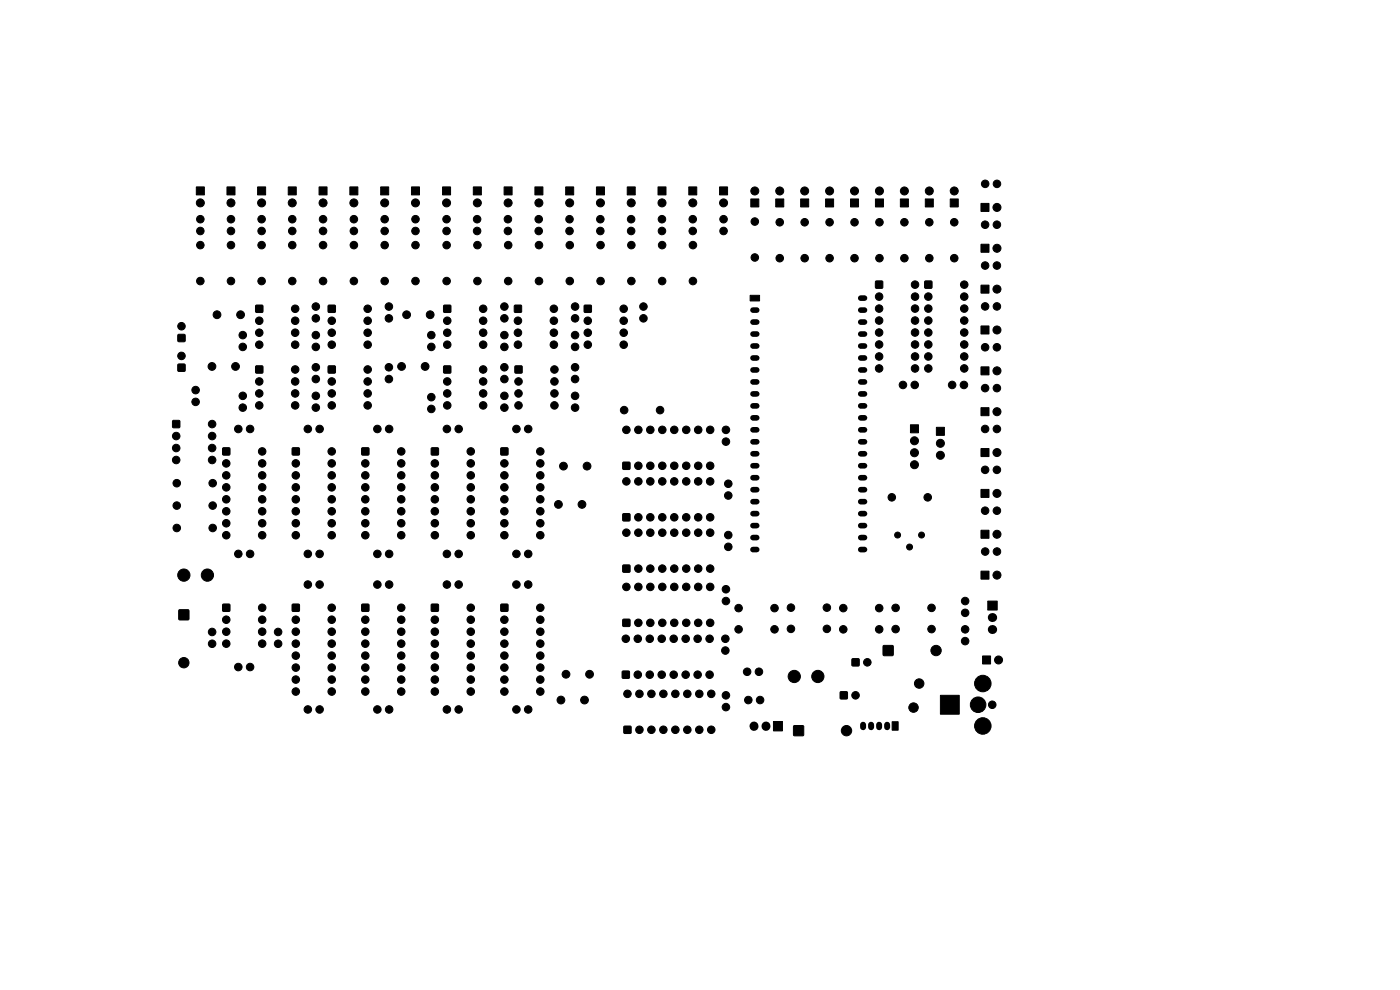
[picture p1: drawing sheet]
<svg xmlns="http://www.w3.org/2000/svg" width="297mm" height="210mm" viewBox="0 0 297 210" stroke-linecap="round" stroke-linejoin="round" font-family="sans-serif">
<g fill="#000" stroke="#000" stroke-width=".21">
<path d="M41.7 39.7h1.7v1.7h-1.7zM48.2 39.7h1.6v1.7h-1.6zM54.6 39.7h1.7v1.7h-1.7zM61.1 39.7h1.7v1.7h-1.7zM67.7 39.7h1.7v1.7h-1.7zM74.2 39.7h1.7v1.7h-1.7zM80.8 39.7h1.7v1.7h-1.7zM87.3 39.7h1.7v1.7h-1.7zM93.9 39.7h1.7v1.7h-1.7zM100.4 39.7h1.7v1.7h-1.7zM106.9 39.7h1.7v1.7h-1.7zM113.5 39.7h1.7v1.7h-1.7z"/>
<path d="M120 39.7h1.7v1.7h-1.7zM126.5 39.7h1.7v1.7h-1.7zM133.1 39.7h1.7v1.7h-1.7zM139.6 39.7h1.7v1.7h-1.7zM146.1 39.7h1.7v1.7h-1.7zM152.6 39.7h1.7v1.7h-1.7zM159.3 42.2h1.7v1.7h-1.7zM164.6 42.2h1.7v1.7h-1.7zM169.9 42.2h1.7v1.7h-1.7zM175.1 42.2h1.7v1.7h-1.7zM180.4 42.2h1.7v1.7h-1.7zM185.8 59.7h1.4v1.4h-1.4z"/>
<path d="M185.7 42.2h1.7v1.7h-1.7zM191 42.2h1.7v1.7h-1.7zM196.2 59.7h1.5v1.4h-1.5zM196.3 42.2h1.7v1.7h-1.7zM201.6 42.2h1.7v1.7h-1.7zM208.1 43.2h1.7v1.7h-1.7zM208.1 51.8h1.7v1.7h-1.7zM37.8 71h1.4v1.4h-1.4zM37.8 77.3h1.4v1.4h-1.4zM54.3 64.8h1.4v1.4h-1.4zM54.3 77.7h1.4v1.4h-1.4zM69.7 64.8h1.4v1.4h-1.4z"/>
<path d="M69.7 77.7h1.4v1.4h-1.4zM94.2 64.8h1.4v1.4h-1.4zM94.2 77.7h1.4v1.4h-1.4zM109.2 64.8h1.4v1.4h-1.4zM109.3 77.7h1.4v1.4h-1.4zM124 64.8h1.4v1.4h-1.4zM159.1 62.6h2v1.2h-2zM208.1 60.5h1.7v1.7h-1.7zM208.1 69.2h1.7v1.7h-1.7zM208.1 77.8h1.7v1.7h-1.7zM36.7 89.2h1.4v1.5h-1.4zM47.3 95h1.4v1.5h-1.4z"/>
<path d="M62 95h1.5v1.5h-1.5zM76.8 95h1.4v1.5h-1.4zM91.5 95h1.5v1.5h-1.5zM106.3 95h1.4v1.5h-1.4zM132.2 98.1h1.4v1.4h-1.4zM193.1 90.1h1.8v1.7h-1.8zM198.7 90.7h1.6v1.7h-1.6zM208.1 86.5h1.7v1.7h-1.7zM208.1 95.2h1.7v1.7h-1.7zM132.2 109h1.4v1.5h-1.4zM208.1 112.5h1.7v1.7h-1.7zM208.1 103.8h1.7v1.7h-1.7z"/>
<path d="M38 129.4h2v2h-2zM47.3 128.2h1.4v1.4h-1.4zM62 128.2h1.5v1.4h-1.5zM76.8 128.2h1.4v1.4h-1.4zM91.5 128.2h1.5v1.4h-1.5zM106.3 128.2h1.4v1.4h-1.4zM132.2 119.9h1.4v1.4h-1.4zM132.2 131.4h1.4v1.4h-1.4zM180.8 139.8h1.4v1.4h-1.4zM187.4 137h2v2h-2zM209.5 127.5h2v1.9h-2zM208.1 121.2h1.7v1.7h-1.7z"/>
<path d="M132 142.4h1.5v1.4h-1.5zM132.4 154.1h1.4v1.4h-1.4zM164.1 153.1h1.9v2h-1.9zM168.4 154h2v2h-2zM178.3 146.8h1.4v1.4h-1.4zM189.3 153.1h1.2v1.8h-1.2zM199.5 147.5h4v4h-4zM208.4 139.2h1.7v1.7h-1.7z"/>
<circle cx="209" cy="39" r=".8"/>
<circle cx="211.5" cy="39" r=".8"/>
<circle cx="42.5" cy="43" r=".85"/>
<circle cx="42.5" cy="52" r=".8"/>
<circle cx="42.5" cy="59.6" r=".8"/>
<circle cx="42.5" cy="49" r=".8"/>
<circle cx="42.5" cy="46.5" r=".8"/>
<circle cx="49" cy="59.6" r=".8"/>
<circle cx="49" cy="52" r=".8"/>
<circle cx="49" cy="49" r=".8"/>
<circle cx="49" cy="43" r=".85"/>
<circle cx="49" cy="46.5" r=".8"/>
<circle cx="55.5" cy="43" r=".85"/>
<circle cx="55.5" cy="59.6" r=".8"/>
<circle cx="55.5" cy="52" r=".8"/>
<circle cx="55.5" cy="49" r=".8"/>
<circle cx="55.5" cy="46.5" r=".8"/>
<circle cx="62" cy="52" r=".8"/>
<circle cx="62" cy="59.6" r=".8"/>
<circle cx="62" cy="49" r=".8"/>
<circle cx="62" cy="43" r=".85"/>
<circle cx="62" cy="46.5" r=".8"/>
<circle cx="68.5" cy="52" r=".8"/>
<circle cx="68.5" cy="59.6" r=".8"/>
<circle cx="68.5" cy="49" r=".8"/>
<circle cx="68.5" cy="43" r=".85"/>
<circle cx="68.5" cy="46.5" r=".8"/>
<circle cx="75.1" cy="43" r=".85"/>
<circle cx="75.1" cy="52" r=".8"/>
<circle cx="75.1" cy="59.6" r=".8"/>
<circle cx="75.1" cy="49" r=".8"/>
<circle cx="75.1" cy="46.5" r=".8"/>
<circle cx="81.6" cy="43" r=".85"/>
<circle cx="81.6" cy="59.6" r=".8"/>
<circle cx="81.6" cy="52" r=".8"/>
<circle cx="81.6" cy="49" r=".8"/>
<circle cx="81.6" cy="46.5" r=".8"/>
<circle cx="88.1" cy="59.6" r=".8"/>
<circle cx="88.1" cy="52" r=".8"/>
<circle cx="88.1" cy="49" r=".8"/>
<circle cx="88.1" cy="43" r=".85"/>
<circle cx="88.1" cy="46.5" r=".8"/>
<circle cx="94.7" cy="43" r=".85"/>
<circle cx="94.7" cy="49" r=".8"/>
<circle cx="94.7" cy="46.5" r=".8"/>
<circle cx="94.7" cy="59.6" r=".8"/>
<circle cx="94.7" cy="52" r=".8"/>
<circle cx="101.2" cy="49" r=".8"/>
<circle cx="101.2" cy="46.5" r=".8"/>
<circle cx="101.3" cy="43" r=".85"/>
<circle cx="101.3" cy="59.6" r=".8"/>
<circle cx="101.3" cy="52" r=".8"/>
<circle cx="107.7" cy="49" r=".8"/>
<circle cx="107.7" cy="46.5" r=".8"/>
<circle cx="107.8" cy="43" r=".85"/>
<circle cx="107.8" cy="52" r=".8"/>
<circle cx="107.8" cy="59.6" r=".8"/>
<circle cx="114.3" cy="49" r=".8"/>
<circle cx="114.3" cy="46.5" r=".8"/>
<circle cx="114.3" cy="43" r=".85"/>
<circle cx="114.3" cy="52" r=".8"/>
<circle cx="114.3" cy="59.6" r=".8"/>
<circle cx="120.8" cy="49" r=".8"/>
<circle cx="120.8" cy="46.5" r=".8"/>
<circle cx="120.9" cy="43" r=".85"/>
<circle cx="120.9" cy="59.6" r=".8"/>
<circle cx="120.9" cy="52" r=".8"/>
<circle cx="127.4" cy="49" r=".8"/>
<circle cx="127.4" cy="46.5" r=".8"/>
<circle cx="127.4" cy="43" r=".85"/>
<circle cx="127.4" cy="52" r=".8"/>
<circle cx="127.4" cy="59.6" r=".8"/>
<circle cx="133.9" cy="49" r=".8"/>
<circle cx="133.9" cy="46.5" r=".8"/>
<circle cx="133.9" cy="43" r=".85"/>
<circle cx="133.9" cy="59.6" r=".8"/>
<circle cx="133.9" cy="52" r=".8"/>
<circle cx="140.4" cy="49" r=".8"/>
<circle cx="140.4" cy="46.5" r=".8"/>
<circle cx="140.4" cy="43" r=".85"/>
<circle cx="140.5" cy="59.6" r=".8"/>
<circle cx="140.5" cy="52" r=".8"/>
<circle cx="147" cy="49" r=".8"/>
<circle cx="147" cy="46.5" r=".8"/>
<circle cx="147" cy="43" r=".85"/>
<circle cx="147" cy="59.6" r=".8"/>
<circle cx="147" cy="52" r=".8"/>
<circle cx="153.5" cy="43" r=".85"/>
<circle cx="153.5" cy="49" r=".8"/>
<circle cx="153.5" cy="46.5" r=".8"/>
<circle cx="160.1" cy="54.6" r=".8"/>
<circle cx="160.1" cy="47" r=".8"/>
<circle cx="160.1" cy="40.5" r=".85"/>
<circle cx="165.4" cy="40.5" r=".85"/>
<circle cx="165.4" cy="47.1" r=".8"/>
<circle cx="165.4" cy="54.8" r=".8"/>
<circle cx="170.7" cy="40.5" r=".85"/>
<circle cx="170.7" cy="54.8" r=".8"/>
<circle cx="170.7" cy="47.1" r=".8"/>
<circle cx="176" cy="54.8" r=".8"/>
<circle cx="176" cy="47.1" r=".8"/>
<circle cx="176" cy="40.5" r=".85"/>
<circle cx="181.3" cy="40.5" r=".85"/>
<circle cx="181.3" cy="47.1" r=".8"/>
<circle cx="181.3" cy="54.8" r=".8"/>
<circle cx="186.6" cy="40.5" r=".85"/>
<circle cx="186.6" cy="54.8" r=".8"/>
<circle cx="186.6" cy="47.1" r=".8"/>
<circle cx="191.9" cy="40.5" r=".85"/>
<circle cx="191.9" cy="54.8" r=".8"/>
<circle cx="191.9" cy="47.1" r=".8"/>
<circle cx="197.1" cy="40.5" r=".85"/>
<circle cx="197.1" cy="47.1" r=".8"/>
<circle cx="197.1" cy="54.8" r=".8"/>
<circle cx="202.4" cy="54.8" r=".8"/>
<circle cx="202.4" cy="47.1" r=".8"/>
<circle cx="202.4" cy="40.5" r=".85"/>
<circle cx="209" cy="47.7" r=".8"/>
<circle cx="209" cy="56.3" r=".8"/>
<circle cx="211.5" cy="47.7" r=".8"/>
<circle cx="211.5" cy="56.3" r=".8"/>
<circle cx="211.5" cy="44" r=".85"/>
<circle cx="211.5" cy="52.7" r=".85"/>
<circle cx="38.5" cy="69.2" r=".8"/>
<circle cx="38.5" cy="75.5" r=".8"/>
<circle cx="45" cy="77.7" r=".83"/>
<circle cx="46" cy="66.8" r=".83"/>
<circle cx="50" cy="77.7" r=".83"/>
<circle cx="51" cy="66.8" r=".83"/>
<circle cx="51.5" cy="73.6" r=".8"/>
<circle cx="51.5" cy="71.1" r=".8"/>
<circle cx="55" cy="73.1" r=".8"/>
<circle cx="55" cy="70.6" r=".8"/>
<circle cx="55" cy="68" r=".8"/>
<circle cx="62.6" cy="78.4" r=".8"/>
<circle cx="62.6" cy="70.6" r=".8"/>
<circle cx="62.6" cy="65.5" r=".8"/>
<circle cx="62.6" cy="73.1" r=".8"/>
<circle cx="62.6" cy="68" r=".8"/>
<circle cx="67" cy="73.6" r=".8"/>
<circle cx="67" cy="77.9" r=".8"/>
<circle cx="67" cy="67.5" r=".8"/>
<circle cx="67" cy="65" r=".8"/>
<circle cx="67" cy="71.1" r=".8"/>
<circle cx="70.4" cy="70.6" r=".8"/>
<circle cx="70.4" cy="73.1" r=".8"/>
<circle cx="70.4" cy="68" r=".8"/>
<circle cx="78" cy="78.4" r=".8"/>
<circle cx="78" cy="70.6" r=".8"/>
<circle cx="78" cy="68" r=".8"/>
<circle cx="78" cy="65.5" r=".8"/>
<circle cx="78" cy="73.1" r=".8"/>
<circle cx="82.5" cy="77.9" r=".8"/>
<circle cx="82.5" cy="67.5" r=".8"/>
<circle cx="82.5" cy="65" r=".8"/>
<circle cx="85.2" cy="77.7" r=".83"/>
<circle cx="86.3" cy="66.8" r=".83"/>
<circle cx="90.2" cy="77.7" r=".83"/>
<circle cx="91.3" cy="66.8" r=".83"/>
<circle cx="91.5" cy="73.6" r=".8"/>
<circle cx="91.5" cy="71.1" r=".8"/>
<circle cx="94.9" cy="68" r=".8"/>
<circle cx="94.9" cy="70.6" r=".8"/>
<circle cx="94.9" cy="73.1" r=".8"/>
<circle cx="102.5" cy="78.4" r=".8"/>
<circle cx="102.5" cy="70.6" r=".8"/>
<circle cx="102.5" cy="73.1" r=".8"/>
<circle cx="102.5" cy="68" r=".8"/>
<circle cx="102.5" cy="65.5" r=".8"/>
<circle cx="107" cy="73.6" r=".8"/>
<circle cx="107" cy="77.9" r=".8"/>
<circle cx="107" cy="67.5" r=".8"/>
<circle cx="107" cy="65" r=".8"/>
<circle cx="107" cy="71.1" r=".8"/>
<circle cx="109.9" cy="68" r=".8"/>
<circle cx="109.9" cy="70.6" r=".8"/>
<circle cx="109.9" cy="73.1" r=".8"/>
<circle cx="117.5" cy="65.5" r=".8"/>
<circle cx="117.5" cy="70.6" r=".8"/>
<circle cx="117.5" cy="68" r=".8"/>
<circle cx="117.5" cy="73.1" r=".8"/>
<circle cx="117.6" cy="78.4" r=".8"/>
<circle cx="122" cy="73.6" r=".8"/>
<circle cx="122" cy="77.9" r=".8"/>
<circle cx="122" cy="67.5" r=".8"/>
<circle cx="122" cy="65" r=".8"/>
<circle cx="122" cy="71.1" r=".8"/>
<circle cx="124.7" cy="70.6" r=".8"/>
<circle cx="124.7" cy="68" r=".8"/>
<circle cx="124.7" cy="73.1" r=".8"/>
<circle cx="132.3" cy="68" r=".8"/>
<circle cx="132.3" cy="65.5" r=".8"/>
<circle cx="132.3" cy="73.1" r=".8"/>
<circle cx="132.3" cy="70.6" r=".8"/>
<circle cx="136.5" cy="67.5" r=".8"/>
<circle cx="136.5" cy="65" r=".8"/>
<circle cx="186.5" cy="73.1" r=".8"/>
<circle cx="186.5" cy="75.6" r=".8"/>
<circle cx="186.5" cy="78.2" r=".8"/>
<circle cx="186.5" cy="62.9" r=".8"/>
<circle cx="186.5" cy="70.5" r=".8"/>
<circle cx="186.5" cy="68" r=".8"/>
<circle cx="186.5" cy="65.5" r=".8"/>
<circle cx="194.1" cy="78.2" r=".8"/>
<circle cx="194.1" cy="70.5" r=".8"/>
<circle cx="194.1" cy="75.6" r=".8"/>
<circle cx="194.1" cy="73.1" r=".8"/>
<circle cx="194.1" cy="68" r=".8"/>
<circle cx="194.1" cy="62.9" r=".8"/>
<circle cx="194.1" cy="65.5" r=".8"/>
<circle cx="194.1" cy="60.4" r=".8"/>
<circle cx="196.9" cy="75.6" r=".8"/>
<circle cx="196.9" cy="73.1" r=".8"/>
<circle cx="196.9" cy="78.2" r=".8"/>
<circle cx="196.9" cy="68" r=".8"/>
<circle cx="196.9" cy="70.5" r=".8"/>
<circle cx="196.9" cy="62.9" r=".8"/>
<circle cx="196.9" cy="65.5" r=".8"/>
<circle cx="204.6" cy="62.9" r=".8"/>
<circle cx="204.6" cy="75.6" r=".8"/>
<circle cx="204.6" cy="68" r=".8"/>
<circle cx="204.6" cy="65.5" r=".8"/>
<circle cx="204.6" cy="78.2" r=".8"/>
<circle cx="204.6" cy="73.1" r=".8"/>
<circle cx="204.6" cy="70.5" r=".8"/>
<circle cx="204.6" cy="60.4" r=".8"/>
<circle cx="209" cy="65" r=".8"/>
<circle cx="209" cy="73.7" r=".8"/>
<circle cx="211.5" cy="65" r=".8"/>
<circle cx="211.5" cy="73.7" r=".8"/>
<circle cx="211.5" cy="78.7" r=".85"/>
<circle cx="211.5" cy="61.3" r=".85"/>
<circle cx="211.5" cy="70" r=".85"/>
<circle cx="37.4" cy="95" r=".8"/>
<circle cx="37.4" cy="92.5" r=".8"/>
<circle cx="37.4" cy="97.6" r=".8"/>
<circle cx="41.5" cy="82.7" r=".8"/>
<circle cx="41.5" cy="85.2" r=".8"/>
<circle cx="45" cy="95" r=".8"/>
<circle cx="45" cy="97.6" r=".8"/>
<circle cx="45" cy="90" r=".8"/>
<circle cx="45" cy="92.5" r=".8"/>
<circle cx="48" cy="98.3" r=".8"/>
<circle cx="50.6" cy="91" r=".8"/>
<circle cx="51.5" cy="84" r=".8"/>
<circle cx="51.5" cy="86.5" r=".8"/>
<circle cx="53.1" cy="91" r=".8"/>
<circle cx="55" cy="80.9" r=".8"/>
<circle cx="55" cy="86" r=".8"/>
<circle cx="55" cy="83.5" r=".8"/>
<circle cx="55.6" cy="95.8" r=".8"/>
<circle cx="55.6" cy="98.3" r=".8"/>
<circle cx="62.6" cy="83.5" r=".8"/>
<circle cx="62.6" cy="86" r=".8"/>
<circle cx="62.6" cy="80.9" r=".8"/>
<circle cx="62.8" cy="98.3" r=".8"/>
<circle cx="65.3" cy="91" r=".8"/>
<circle cx="67" cy="84" r=".8"/>
<circle cx="67" cy="80.4" r=".8"/>
<circle cx="67" cy="86.5" r=".8"/>
<circle cx="67.8" cy="91" r=".8"/>
<circle cx="70.4" cy="95.8" r=".8"/>
<circle cx="70.4" cy="98.3" r=".8"/>
<circle cx="70.4" cy="80.9" r=".8"/>
<circle cx="70.4" cy="83.5" r=".8"/>
<circle cx="70.4" cy="86" r=".8"/>
<circle cx="77.5" cy="98.3" r=".8"/>
<circle cx="78" cy="83.5" r=".8"/>
<circle cx="78" cy="80.9" r=".8"/>
<circle cx="78" cy="86" r=".8"/>
<circle cx="80.1" cy="91" r=".8"/>
<circle cx="82.5" cy="80.4" r=".8"/>
<circle cx="82.6" cy="91" r=".8"/>
<circle cx="85.1" cy="98.3" r=".8"/>
<circle cx="85.1" cy="95.8" r=".8"/>
<circle cx="91.5" cy="86.7" r=".8"/>
<circle cx="91.5" cy="84.2" r=".8"/>
<circle cx="92.2" cy="98.3" r=".8"/>
<circle cx="94.8" cy="91" r=".8"/>
<circle cx="94.9" cy="80.9" r=".8"/>
<circle cx="94.9" cy="83.5" r=".8"/>
<circle cx="94.9" cy="86" r=".8"/>
<circle cx="97.3" cy="91" r=".8"/>
<circle cx="99.9" cy="98.3" r=".8"/>
<circle cx="99.9" cy="95.8" r=".8"/>
<circle cx="102.5" cy="83.5" r=".8"/>
<circle cx="102.5" cy="80.9" r=".8"/>
<circle cx="102.5" cy="86" r=".8"/>
<circle cx="107" cy="84" r=".8"/>
<circle cx="107" cy="98.3" r=".8"/>
<circle cx="107" cy="80.4" r=".8"/>
<circle cx="107" cy="86.5" r=".8"/>
<circle cx="109.6" cy="91" r=".8"/>
<circle cx="110" cy="80.9" r=".8"/>
<circle cx="110" cy="83.5" r=".8"/>
<circle cx="110" cy="86" r=".8"/>
<circle cx="112.1" cy="91" r=".8"/>
<circle cx="114.6" cy="95.8" r=".8"/>
<circle cx="114.6" cy="98.3" r=".8"/>
<circle cx="117.6" cy="86" r=".8"/>
<circle cx="117.6" cy="83.5" r=".8"/>
<circle cx="117.6" cy="80.9" r=".8"/>
<circle cx="119.5" cy="98.9" r=".83"/>
<circle cx="122" cy="84" r=".8"/>
<circle cx="122" cy="80.4" r=".8"/>
<circle cx="122" cy="86.5" r=".8"/>
<circle cx="124.5" cy="98.9" r=".83"/>
<circle cx="132.4" cy="87" r=".8"/>
<circle cx="132.9" cy="91.2" r=".8"/>
<circle cx="135.4" cy="98.8" r=".8"/>
<circle cx="135.4" cy="91.2" r=".8"/>
<circle cx="138" cy="91.2" r=".8"/>
<circle cx="138" cy="98.8" r=".8"/>
<circle cx="140" cy="87" r=".8"/>
<circle cx="140.5" cy="98.8" r=".8"/>
<circle cx="140.5" cy="91.2" r=".8"/>
<circle cx="143" cy="91.2" r=".8"/>
<circle cx="143" cy="98.8" r=".8"/>
<circle cx="145.6" cy="91.2" r=".8"/>
<circle cx="145.6" cy="98.8" r=".8"/>
<circle cx="148.1" cy="98.8" r=".8"/>
<circle cx="148.1" cy="91.2" r=".8"/>
<circle cx="150.7" cy="91.2" r=".8"/>
<circle cx="150.7" cy="98.8" r=".8"/>
<circle cx="154" cy="93.7" r=".8"/>
<circle cx="154" cy="91.2" r=".8"/>
<circle cx="191.6" cy="81.7" r=".8"/>
<circle cx="194" cy="93.5" r=".85"/>
<circle cx="194" cy="96" r=".85"/>
<circle cx="194" cy="98.6" r=".85"/>
<circle cx="194.1" cy="81.7" r=".8"/>
<circle cx="199.5" cy="94" r=".85"/>
<circle cx="199.5" cy="96.6" r=".85"/>
<circle cx="202" cy="81.7" r=".8"/>
<circle cx="204.5" cy="81.7" r=".8"/>
<circle cx="209" cy="99.7" r=".8"/>
<circle cx="209" cy="91" r=".8"/>
<circle cx="209" cy="82.3" r=".8"/>
<circle cx="211.5" cy="99.7" r=".8"/>
<circle cx="211.5" cy="91" r=".8"/>
<circle cx="211.5" cy="82.3" r=".8"/>
<circle cx="211.5" cy="96" r=".85"/>
<circle cx="211.5" cy="87.3" r=".85"/>
<circle cx="37.5" cy="102.5" r=".8"/>
<circle cx="37.5" cy="112" r=".8"/>
<circle cx="37.5" cy="107.2" r=".8"/>
<circle cx="45.1" cy="102.5" r=".8"/>
<circle cx="45.1" cy="112" r=".8"/>
<circle cx="45.1" cy="107.2" r=".8"/>
<circle cx="48" cy="108.5" r=".8"/>
<circle cx="48" cy="111" r=".8"/>
<circle cx="48" cy="103.4" r=".8"/>
<circle cx="48" cy="105.9" r=".8"/>
<circle cx="48" cy="100.8" r=".8"/>
<circle cx="48" cy="113.5" r=".8"/>
<circle cx="50.6" cy="117.5" r=".8"/>
<circle cx="53.1" cy="117.5" r=".8"/>
<circle cx="55.6" cy="103.4" r=".8"/>
<circle cx="55.6" cy="108.5" r=".8"/>
<circle cx="55.6" cy="111" r=".8"/>
<circle cx="55.6" cy="113.5" r=".8"/>
<circle cx="55.6" cy="100.8" r=".8"/>
<circle cx="55.6" cy="105.9" r=".8"/>
<circle cx="62.8" cy="105.9" r=".8"/>
<circle cx="62.8" cy="103.4" r=".8"/>
<circle cx="62.8" cy="100.8" r=".8"/>
<circle cx="62.8" cy="113.5" r=".8"/>
<circle cx="62.8" cy="108.5" r=".8"/>
<circle cx="62.8" cy="111" r=".8"/>
<circle cx="65.3" cy="117.5" r=".8"/>
<circle cx="67.8" cy="117.5" r=".8"/>
<circle cx="70.4" cy="103.4" r=".8"/>
<circle cx="70.4" cy="108.5" r=".8"/>
<circle cx="70.4" cy="105.9" r=".8"/>
<circle cx="70.4" cy="111" r=".8"/>
<circle cx="70.4" cy="113.5" r=".8"/>
<circle cx="70.4" cy="100.8" r=".8"/>
<circle cx="77.5" cy="103.4" r=".8"/>
<circle cx="77.5" cy="111" r=".8"/>
<circle cx="77.5" cy="105.9" r=".8"/>
<circle cx="77.5" cy="100.8" r=".8"/>
<circle cx="77.5" cy="108.5" r=".8"/>
<circle cx="77.5" cy="113.5" r=".8"/>
<circle cx="80.1" cy="117.5" r=".8"/>
<circle cx="82.6" cy="117.5" r=".8"/>
<circle cx="85.1" cy="111" r=".8"/>
<circle cx="85.1" cy="113.5" r=".8"/>
<circle cx="85.1" cy="108.5" r=".8"/>
<circle cx="85.1" cy="100.8" r=".8"/>
<circle cx="85.1" cy="105.9" r=".8"/>
<circle cx="85.1" cy="103.4" r=".8"/>
<circle cx="92.2" cy="103.4" r=".8"/>
<circle cx="92.2" cy="113.5" r=".8"/>
<circle cx="92.2" cy="108.5" r=".8"/>
<circle cx="92.2" cy="111" r=".8"/>
<circle cx="92.2" cy="100.8" r=".8"/>
<circle cx="92.2" cy="105.9" r=".8"/>
<circle cx="94.8" cy="117.5" r=".8"/>
<circle cx="97.3" cy="117.5" r=".8"/>
<circle cx="99.9" cy="105.9" r=".8"/>
<circle cx="99.9" cy="103.4" r=".8"/>
<circle cx="99.9" cy="100.8" r=".8"/>
<circle cx="99.9" cy="111" r=".8"/>
<circle cx="99.9" cy="108.5" r=".8"/>
<circle cx="99.9" cy="113.5" r=".8"/>
<circle cx="107" cy="108.5" r=".8"/>
<circle cx="107" cy="111" r=".8"/>
<circle cx="107" cy="103.4" r=".8"/>
<circle cx="107" cy="105.9" r=".8"/>
<circle cx="107" cy="100.8" r=".8"/>
<circle cx="107" cy="113.5" r=".8"/>
<circle cx="109.6" cy="117.5" r=".8"/>
<circle cx="112.1" cy="117.5" r=".8"/>
<circle cx="114.6" cy="108.5" r=".8"/>
<circle cx="114.6" cy="105.9" r=".8"/>
<circle cx="114.6" cy="103.4" r=".8"/>
<circle cx="114.6" cy="111" r=".8"/>
<circle cx="114.6" cy="100.8" r=".8"/>
<circle cx="114.6" cy="113.5" r=".8"/>
<circle cx="118.5" cy="107" r=".83"/>
<circle cx="123.5" cy="107" r=".83"/>
<circle cx="132.9" cy="102.1" r=".8"/>
<circle cx="132.9" cy="113" r=".8"/>
<circle cx="135.4" cy="102.1" r=".8"/>
<circle cx="135.4" cy="109.7" r=".8"/>
<circle cx="135.4" cy="113" r=".8"/>
<circle cx="138" cy="109.7" r=".8"/>
<circle cx="138" cy="102.1" r=".8"/>
<circle cx="138" cy="113" r=".8"/>
<circle cx="140.5" cy="102.1" r=".8"/>
<circle cx="140.5" cy="109.7" r=".8"/>
<circle cx="140.5" cy="113" r=".8"/>
<circle cx="143" cy="109.7" r=".8"/>
<circle cx="143" cy="102.1" r=".8"/>
<circle cx="143" cy="113" r=".8"/>
<circle cx="145.6" cy="109.7" r=".8"/>
<circle cx="145.6" cy="102.1" r=".8"/>
<circle cx="145.6" cy="113" r=".8"/>
<circle cx="148.1" cy="102.1" r=".8"/>
<circle cx="148.1" cy="109.7" r=".8"/>
<circle cx="148.1" cy="113" r=".8"/>
<circle cx="150.7" cy="109.7" r=".8"/>
<circle cx="150.7" cy="102.1" r=".8"/>
<circle cx="150.7" cy="113" r=".8"/>
<circle cx="154.5" cy="105.1" r=".8"/>
<circle cx="154.5" cy="113.5" r=".8"/>
<circle cx="154.5" cy="102.6" r=".8"/>
<circle cx="154.5" cy="116" r=".8"/>
<circle cx="189.2" cy="105.5" r=".8"/>
<circle cx="190.4" cy="113.5" r=".63"/>
<circle cx="193" cy="116" r=".63"/>
<circle cx="195.5" cy="113.5" r=".63"/>
<circle cx="196.8" cy="105.5" r=".8"/>
<circle cx="209" cy="108.3" r=".8"/>
<circle cx="209" cy="117" r=".8"/>
<circle cx="211.5" cy="108.3" r=".8"/>
<circle cx="211.5" cy="113.3" r=".85"/>
<circle cx="211.5" cy="104.7" r=".85"/>
<circle cx="211.5" cy="117" r=".8"/>
<circle cx="39" cy="122" r="1.3"/>
<circle cx="44" cy="122" r="1.3"/>
<circle cx="45" cy="134.1" r=".8"/>
<circle cx="45" cy="136.6" r=".8"/>
<circle cx="48" cy="136.5" r=".8"/>
<circle cx="48" cy="134" r=".8"/>
<circle cx="48" cy="131.5" r=".8"/>
<circle cx="55.6" cy="136.5" r=".8"/>
<circle cx="55.6" cy="128.9" r=".8"/>
<circle cx="55.6" cy="134" r=".8"/>
<circle cx="55.6" cy="131.5" r=".8"/>
<circle cx="59" cy="134.1" r=".8"/>
<circle cx="59" cy="136.6" r=".8"/>
<circle cx="62.8" cy="136.5" r=".8"/>
<circle cx="62.8" cy="134" r=".8"/>
<circle cx="62.8" cy="139.1" r=".8"/>
<circle cx="62.8" cy="131.5" r=".8"/>
<circle cx="65.3" cy="124" r=".8"/>
<circle cx="67.8" cy="124" r=".8"/>
<circle cx="70.4" cy="139.1" r=".8"/>
<circle cx="70.4" cy="136.5" r=".8"/>
<circle cx="70.4" cy="128.9" r=".8"/>
<circle cx="70.4" cy="134" r=".8"/>
<circle cx="70.4" cy="131.5" r=".8"/>
<circle cx="77.5" cy="131.5" r=".8"/>
<circle cx="77.5" cy="134" r=".8"/>
<circle cx="77.5" cy="136.5" r=".8"/>
<circle cx="77.5" cy="139.1" r=".8"/>
<circle cx="80.1" cy="124" r=".8"/>
<circle cx="82.6" cy="124" r=".8"/>
<circle cx="85.1" cy="136.5" r=".8"/>
<circle cx="85.1" cy="128.9" r=".8"/>
<circle cx="85.1" cy="134" r=".8"/>
<circle cx="85.1" cy="131.5" r=".8"/>
<circle cx="85.1" cy="139.1" r=".8"/>
<circle cx="92.2" cy="134" r=".8"/>
<circle cx="92.2" cy="136.5" r=".8"/>
<circle cx="92.2" cy="131.5" r=".8"/>
<circle cx="92.2" cy="139.1" r=".8"/>
<circle cx="94.8" cy="124" r=".8"/>
<circle cx="97.3" cy="124" r=".8"/>
<circle cx="99.9" cy="139.1" r=".8"/>
<circle cx="99.9" cy="136.5" r=".8"/>
<circle cx="99.9" cy="134" r=".8"/>
<circle cx="99.9" cy="128.9" r=".8"/>
<circle cx="99.9" cy="131.5" r=".8"/>
<circle cx="107" cy="136.5" r=".8"/>
<circle cx="107" cy="139.1" r=".8"/>
<circle cx="107" cy="131.5" r=".8"/>
<circle cx="107" cy="134" r=".8"/>
<circle cx="109.6" cy="124" r=".8"/>
<circle cx="112.1" cy="124" r=".8"/>
<circle cx="114.6" cy="131.5" r=".8"/>
<circle cx="114.6" cy="136.5" r=".8"/>
<circle cx="114.6" cy="134" r=".8"/>
<circle cx="114.6" cy="139.1" r=".8"/>
<circle cx="114.6" cy="128.9" r=".8"/>
<circle cx="132.8" cy="135.5" r=".8"/>
<circle cx="132.9" cy="124.5" r=".8"/>
<circle cx="135.3" cy="135.5" r=".8"/>
<circle cx="135.4" cy="124.5" r=".8"/>
<circle cx="135.4" cy="132.1" r=".8"/>
<circle cx="135.4" cy="120.6" r=".8"/>
<circle cx="137.8" cy="135.5" r=".8"/>
<circle cx="138" cy="124.5" r=".8"/>
<circle cx="138" cy="132.1" r=".8"/>
<circle cx="138" cy="120.6" r=".8"/>
<circle cx="140.4" cy="135.5" r=".8"/>
<circle cx="140.5" cy="132.1" r=".8"/>
<circle cx="140.5" cy="124.5" r=".8"/>
<circle cx="140.5" cy="120.6" r=".8"/>
<circle cx="142.9" cy="135.5" r=".8"/>
<circle cx="143" cy="124.5" r=".8"/>
<circle cx="143" cy="132.1" r=".8"/>
<circle cx="143" cy="120.6" r=".8"/>
<circle cx="145.5" cy="135.5" r=".8"/>
<circle cx="145.6" cy="132.1" r=".8"/>
<circle cx="145.6" cy="124.5" r=".8"/>
<circle cx="145.6" cy="120.6" r=".8"/>
<circle cx="148" cy="135.5" r=".8"/>
<circle cx="148.1" cy="132.1" r=".8"/>
<circle cx="148.1" cy="124.5" r=".8"/>
<circle cx="148.1" cy="120.6" r=".8"/>
<circle cx="150.5" cy="135.5" r=".8"/>
<circle cx="150.7" cy="124.5" r=".8"/>
<circle cx="150.7" cy="132.1" r=".8"/>
<circle cx="150.7" cy="120.6" r=".8"/>
<circle cx="153.9" cy="135.5" r=".8"/>
<circle cx="153.9" cy="138" r=".8"/>
<circle cx="154" cy="127.5" r=".8"/>
<circle cx="154" cy="125" r=".8"/>
<circle cx="156.7" cy="133.5" r=".8"/>
<circle cx="156.7" cy="129" r=".8"/>
<circle cx="164.3" cy="133.5" r=".8"/>
<circle cx="164.3" cy="129" r=".8"/>
<circle cx="167.8" cy="128.9" r=".8"/>
<circle cx="167.8" cy="133.4" r=".8"/>
<circle cx="175.4" cy="128.9" r=".8"/>
<circle cx="175.4" cy="133.4" r=".8"/>
<circle cx="178.9" cy="133.5" r=".8"/>
<circle cx="178.9" cy="129" r=".8"/>
<circle cx="186.5" cy="133.5" r=".8"/>
<circle cx="186.5" cy="129" r=".8"/>
<circle cx="190" cy="128.9" r=".8"/>
<circle cx="190" cy="133.4" r=".8"/>
<circle cx="197.6" cy="128.9" r=".8"/>
<circle cx="197.6" cy="133.4" r=".8"/>
<circle cx="198.6" cy="138" r="1.1"/>
<circle cx="204.7" cy="133.5" r=".8"/>
<circle cx="204.7" cy="127.5" r=".8"/>
<circle cx="204.8" cy="136" r=".8"/>
<circle cx="204.8" cy="130" r=".8"/>
<circle cx="211.5" cy="122" r=".85"/>
<circle cx="211.8" cy="140" r=".85"/>
<circle cx="39" cy="140.6" r="1.1"/>
<circle cx="50.6" cy="141.5" r=".8"/>
<circle cx="53.1" cy="141.5" r=".8"/>
<circle cx="62.8" cy="144.2" r=".8"/>
<circle cx="62.8" cy="146.7" r=".8"/>
<circle cx="62.8" cy="141.6" r=".8"/>
<circle cx="65.3" cy="150.5" r=".8"/>
<circle cx="67.8" cy="150.5" r=".8"/>
<circle cx="70.4" cy="144.2" r=".8"/>
<circle cx="70.4" cy="146.7" r=".8"/>
<circle cx="70.4" cy="141.6" r=".8"/>
<circle cx="77.5" cy="144.2" r=".8"/>
<circle cx="77.5" cy="141.6" r=".8"/>
<circle cx="77.5" cy="146.7" r=".8"/>
<circle cx="80.1" cy="150.5" r=".8"/>
<circle cx="82.6" cy="150.5" r=".8"/>
<circle cx="85.1" cy="141.6" r=".8"/>
<circle cx="85.1" cy="144.2" r=".8"/>
<circle cx="85.1" cy="146.7" r=".8"/>
<circle cx="92.2" cy="144.2" r=".8"/>
<circle cx="92.2" cy="141.6" r=".8"/>
<circle cx="92.2" cy="146.7" r=".8"/>
<circle cx="94.8" cy="150.5" r=".8"/>
<circle cx="97.3" cy="150.5" r=".8"/>
<circle cx="99.9" cy="144.2" r=".8"/>
<circle cx="99.9" cy="146.7" r=".8"/>
<circle cx="99.9" cy="141.6" r=".8"/>
<circle cx="107" cy="146.7" r=".8"/>
<circle cx="107" cy="144.2" r=".8"/>
<circle cx="107" cy="141.6" r=".8"/>
<circle cx="109.6" cy="150.5" r=".8"/>
<circle cx="112.1" cy="150.5" r=".8"/>
<circle cx="114.6" cy="146.7" r=".8"/>
<circle cx="114.6" cy="144.2" r=".8"/>
<circle cx="114.6" cy="141.6" r=".8"/>
<circle cx="119" cy="148.5" r=".83"/>
<circle cx="120.1" cy="143" r=".83"/>
<circle cx="124" cy="148.5" r=".83"/>
<circle cx="125.1" cy="143" r=".83"/>
<circle cx="133.1" cy="147.2" r=".8"/>
<circle cx="135.3" cy="143.1" r=".8"/>
<circle cx="135.7" cy="147.2" r=".8"/>
<circle cx="135.7" cy="154.8" r=".8"/>
<circle cx="137.8" cy="143.1" r=".8"/>
<circle cx="138.2" cy="147.2" r=".8"/>
<circle cx="138.2" cy="154.8" r=".8"/>
<circle cx="140.4" cy="143.1" r=".8"/>
<circle cx="140.7" cy="147.2" r=".8"/>
<circle cx="140.7" cy="154.8" r=".8"/>
<circle cx="142.9" cy="143.1" r=".8"/>
<circle cx="143.3" cy="154.8" r=".8"/>
<circle cx="143.3" cy="147.2" r=".8"/>
<circle cx="145.5" cy="143.1" r=".8"/>
<circle cx="145.8" cy="154.8" r=".8"/>
<circle cx="145.8" cy="147.2" r=".8"/>
<circle cx="148" cy="143.1" r=".8"/>
<circle cx="148.4" cy="154.8" r=".8"/>
<circle cx="148.4" cy="147.2" r=".8"/>
<circle cx="150.5" cy="143.1" r=".8"/>
<circle cx="150.9" cy="147.2" r=".8"/>
<circle cx="150.9" cy="154.8" r=".8"/>
<circle cx="154" cy="150" r=".8"/>
<circle cx="154" cy="147.5" r=".8"/>
<circle cx="158.5" cy="142.5" r=".8"/>
<circle cx="158.7" cy="148.5" r=".8"/>
<circle cx="161" cy="142.5" r=".8"/>
<circle cx="161.2" cy="148.5" r=".8"/>
<circle cx="168.5" cy="143.5" r="1.3"/>
<circle cx="173.5" cy="143.5" r="1.3"/>
<circle cx="179.6" cy="155" r="1.1"/>
<circle cx="181.5" cy="147.5" r=".8"/>
<circle cx="184" cy="140.5" r=".8"/>
<circle cx="193.8" cy="150.1" r="1"/>
<circle cx="195" cy="145" r="1"/>
<circle cx="207.5" cy="149.5" r="1.65"/>
<circle cx="208.5" cy="154" r="1.75"/>
<circle cx="208.5" cy="145" r="1.75"/>
<circle cx="210.5" cy="149.5" r=".8"/>
</g>
<path d="M183.1 153.7v.6M184.8 153.7v.6M186.5 153.7v.6M188.2 153.7v.6" fill="none" stroke="#000" stroke-width="1.3"/>
<g fill="none" stroke="#000" stroke-width="1.2">
<path d="M159.7 65.8h.8M159.7 68.3h.8M159.7 70.9h.8M159.7 73.4h.8M159.7 75.9h.8M159.7 78.5h.8M182.6 65.8h.8M182.6 68.3h.8M182.6 70.9h.8M182.6 73.4h.8M182.6 75.9h.8M182.6 78.5h.8"/>
<path d="M182.6 63.2h.8M159.7 81h.8M159.7 83.6h.8M159.7 86.1h.8M159.7 88.6h.8M159.7 91.2h.8M159.7 93.7h.8M159.7 96.3h.8M159.7 98.8h.8M182.6 81h.8M182.6 83.6h.8M182.6 86.1h.8"/>
<path d="M182.6 88.6h.8M182.6 91.2h.8M182.6 93.7h.8M182.6 96.3h.8M182.6 98.8h.8M159.7 111.5h.8M159.7 114h.8M159.7 116.6h.8M159.7 101.3h.8M159.7 103.9h.8M159.7 106.4h.8M159.7 109h.8"/>
<path d="M182.6 101.3h.8M182.6 103.9h.8M182.6 106.4h.8M182.6 109h.8M182.6 111.5h.8M182.6 114h.8M182.6 116.6h.8"/>
</g>
<path d="M210.5 131h.1M210.5 133.5h.1M160 154v.1M162.5 154v.1" fill="none" stroke="#000" stroke-width="1.9"/>
</svg>
